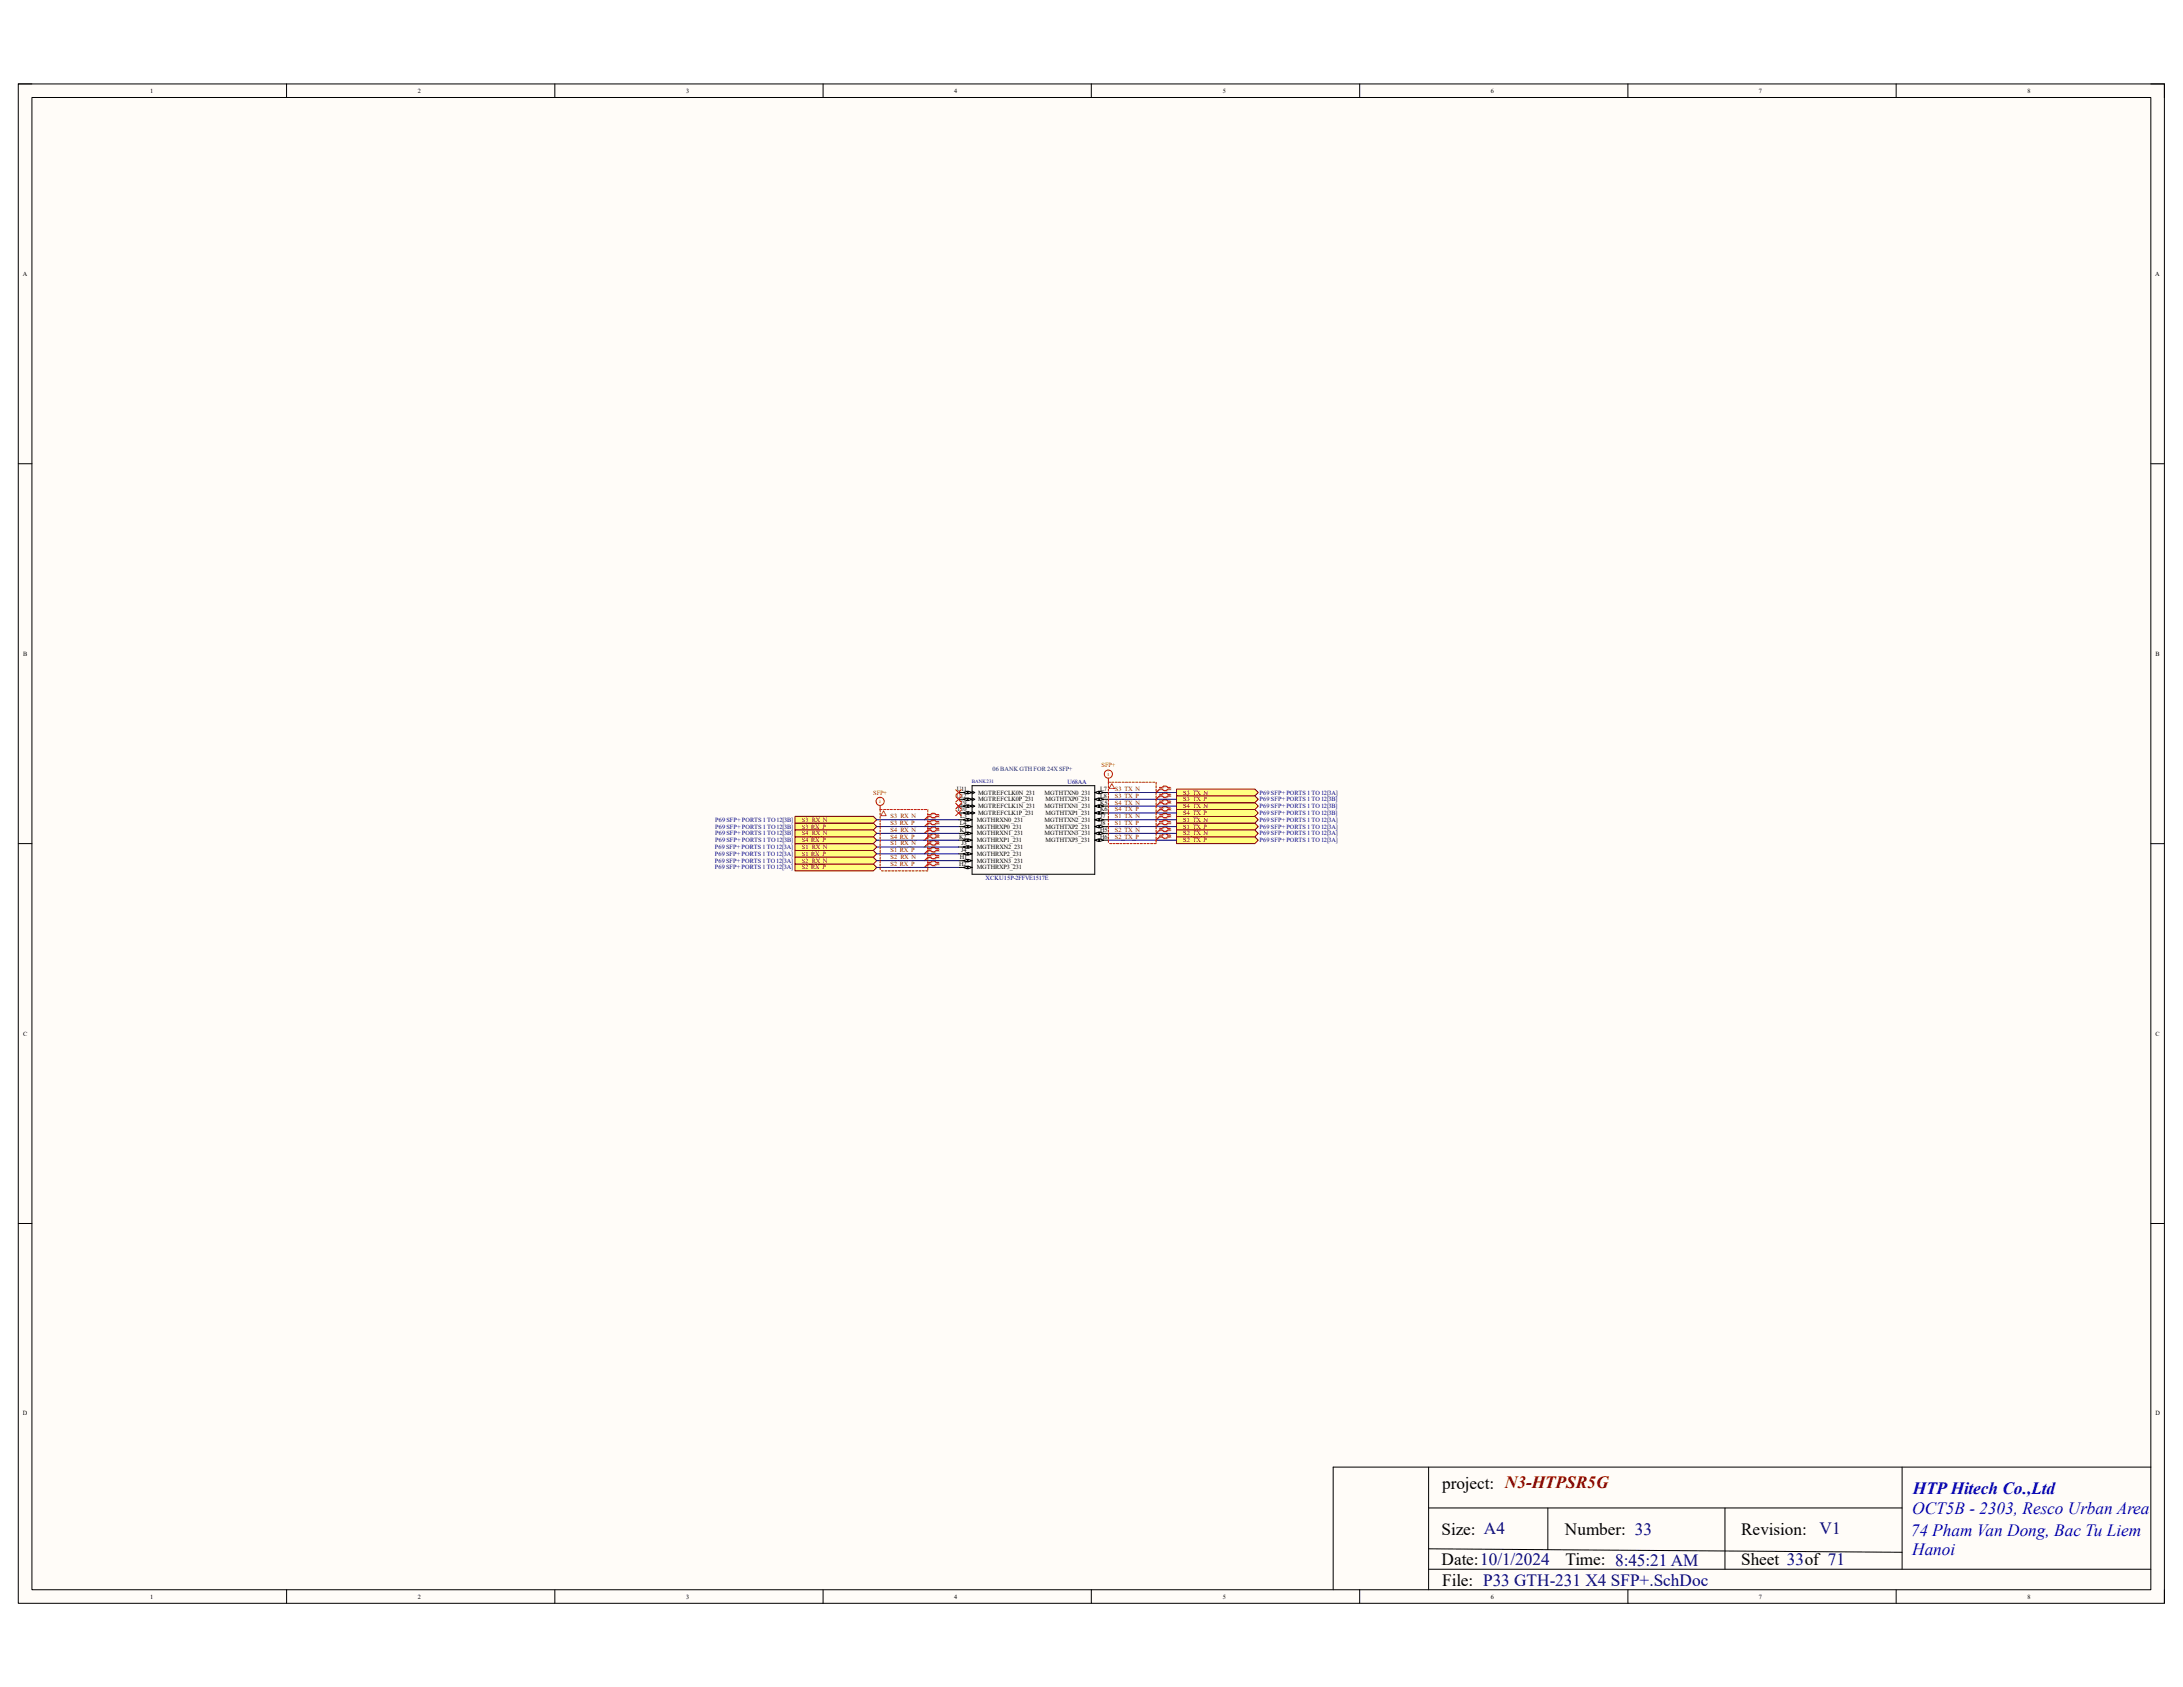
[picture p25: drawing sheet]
<svg xmlns="http://www.w3.org/2000/svg" width="279mm" height="216mm" viewBox="0 0 279 216" stroke-linecap="round" stroke-linejoin="round" font-family="sans-serif">
<defs><g id="words">
<g font-size="2.2">
<text x="184.6" y="190.6">project: N3-HTPSR5G</text>
<text x="184.5" y="196.4">Size: A4</text>
<text x="200.3" y="196.4">Number: 33</text>
<text x="222.8" y="196.4">Revision:</text>
<text x="184.5" y="200.3">Date:10/1/2024</text>
<text x="184.6" y="202.9">File: P33 GTH-231 X4 SFP+.SchDoc</text>
<text x="200.4" y="200.3">Time: 8:45:21 AM</text>
<text x="222.8" y="200.3">Sheet 33of 71</text>
</g>
<g font-size="2.2" fill="#00f">
<text x="244.8" y="191.2">HTP Hitech Co.,Ltd</text>
<text x="244.6" y="196.5">74 Pham Van Dong, Bac Tu Liem</text>
<text x="244.7" y="193.8">OCT5B - 2303, Resco Urban Area</text>
<text x="244.7" y="199.1">Hanoi</text>
</g>
<text font-size="2.2" fill="#000080" x="232.9" y="196.3">V1</text>
<g font-size=".8">
<text x="19.2" y="11.9">1</text>
<text x="53.5" y="11.9">2</text>
<text x="87.8" y="11.9">3</text>
<text x="122.1" y="11.9">4</text>
<text x="156.5" y="11.9">5</text>
<text x="190.8" y="11.9">6</text>
<text x="225.1" y="11.9">7</text>
<text x="259.5" y="11.9">8</text>
<text x="2.9" y="35.3">A</text>
<text x="275.8" y="35.3">A</text>
<text x="3" y="83.9">B</text>
<text x="275.9" y="83.9">B</text>
<text x="122.5" y="101.3">U11</text>
<text x="125.2" y="101.7">MGTREFCLK0N_231</text>
<text x="133.7" y="101.7">MGTHTXN0_231</text>
<text x="140.8" y="101.3">L7</text>
<text x="122.4" y="102.1">U12</text>
<text x="122.5" y="103.8">T10</text>
<text x="122.8" y="107.4">K2</text>
<text x="122.9" y="106.5">K1</text>
<text x="122.9" y="105.6">L4</text>
<text x="122.9" y="103">T9</text>
<text x="122.9" y="104.7">L3</text>
<text x="125" y="107.8">MGTHRXP1_231</text>
<text x="125" y="106.9">MGTHRXN1_231</text>
<text x="125" y="106">MGTHRXP0_231</text>
<text x="125" y="105.2">MGTHRXN0_231</text>
<text x="125.2" y="104.3">MGTREFCLK1P_231</text>
<text x="125.2" y="103.4">MGTREFCLK1N_231</text>
<text x="125.2" y="102.6">MGTREFCLK0P_231</text>
<text x="133.7" y="106.9">MGTHTXN3_231</text>
<text x="133.7" y="105.2">MGTHTXN2_231</text>
<text x="133.7" y="103.4">MGTHTXN1_231</text>
<text x="133.8" y="107.8">MGTHTXP3_231</text>
<text x="133.8" y="106">MGTHTXP2_231</text>
<text x="133.8" y="104.3">MGTHTXP1_231</text>
<text x="133.8" y="102.6">MGTHTXP0_231</text>
<text x="140.8" y="107.4">H6</text>
<text x="140.8" y="106.5">H5</text>
<text x="140.8" y="105.6">J8</text>
<text x="140.8" y="104.7">J7</text>
<text x="140.8" y="103.8">K6</text>
<text x="140.8" y="103">K5</text>
<text x="140.8" y="102.1">L8</text>
<text x="122.8" y="110.8">H2</text>
<text x="122.9" y="110">H1</text>
<text x="123" y="109.1">J4</text>
<text x="123.1" y="108.2">J3</text>
<text x="125" y="111.3">MGTHRXP3_231</text>
<text x="125" y="110.4">MGTHRXN3_231</text>
<text x="125" y="109.5">MGTHRXP2_231</text>
<text x="125" y="108.7">MGTHRXN2_231</text>
<text x="3" y="132.5">C</text>
<text x="275.9" y="132.5">C</text>
<text x="2.9" y="181.1">D</text>
<text x="275.9" y="181.1">D</text>
<text x="19.2" y="204.6">1</text>
<text x="53.5" y="204.6">2</text>
<text x="87.8" y="204.6">3</text>
<text x="122.1" y="204.6">4</text>
<text x="156.5" y="204.6">5</text>
<text x="190.8" y="204.6">6</text>
<text x="225.1" y="204.6">7</text>
<text x="259.5" y="204.6">8</text>
</g>
<g font-size=".8" fill="#f00">
<text x="111.8" y="101.7">SFP+</text>
<text x="141" y="98.2">SFP+</text>
<text x="141.7" y="99.3">i</text>
<text x="112.5" y="102.8">i</text>
</g>
<text font-size=".8" fill="#073763" x="127" y="98.6">06 BANK GTH FOR 24X SFP+</text>
<g font-size=".8" fill="#000080">
<text x="136.6" y="100.4">U68AA</text>
<text x="161.2" y="101.7">P69 SFP+ PORTS 1 TO 12[3A]</text>
<text x="91.5" y="106">P69 SFP+ PORTS 1 TO 12[3B]</text>
<text x="91.5" y="105.2">P69 SFP+ PORTS 1 TO 12[3B]</text>
<text x="91.5" y="107.8">P69 SFP+ PORTS 1 TO 12[3B]</text>
<text x="91.5" y="106.9">P69 SFP+ PORTS 1 TO 12[3B]</text>
<text x="161.2" y="106">P69 SFP+ PORTS 1 TO 12[3A]</text>
<text x="161.2" y="105.2">P69 SFP+ PORTS 1 TO 12[3A]</text>
<text x="161.2" y="107.8">P69 SFP+ PORTS 1 TO 12[3A]</text>
<text x="161.2" y="106.9">P69 SFP+ PORTS 1 TO 12[3A]</text>
<text x="161.2" y="104.3">P69 SFP+ PORTS 1 TO 12[3B]</text>
<text x="161.2" y="103.4">P69 SFP+ PORTS 1 TO 12[3B]</text>
<text x="161.2" y="102.6">P69 SFP+ PORTS 1 TO 12[3B]</text>
<text x="91.5" y="109.5">P69 SFP+ PORTS 1 TO 12[3A]</text>
<text x="91.5" y="108.7">P69 SFP+ PORTS 1 TO 12[3A]</text>
<text x="91.5" y="111.3">P69 SFP+ PORTS 1 TO 12[3A]</text>
<text x="91.5" y="110.4">P69 SFP+ PORTS 1 TO 12[3A]</text>
<text x="126.2" y="112.6">XCKU15P-2FFVE1517E</text>
</g>
<g font-size=".8" fill="#800000">
<text x="142.7" y="101.3">S3_TX_N</text>
<text x="151.4" y="101.7">S3_TX_N</text>
<text x="102.6" y="106">S3_RX_P</text>
<text x="102.6" y="105.2">S3_RX_N</text>
<text x="102.6" y="107.8">S4_RX_P</text>
<text x="102.6" y="106.9">S4_RX_N</text>
<text x="114" y="106.5">S4_RX_N</text>
<text x="114" y="105.6">S3_RX_P</text>
<text x="114" y="104.7">S3_RX_N</text>
<text x="114" y="107.4">S4_RX_P</text>
<text x="142.7" y="102.1">S3_TX_P</text>
<text x="142.7" y="103.8">S4_TX_P</text>
<text x="142.7" y="103">S4_TX_N</text>
<text x="142.7" y="105.6">S1_TX_P</text>
<text x="142.7" y="104.7">S1_TX_N</text>
<text x="142.7" y="107.4">S2_TX_P</text>
<text x="142.7" y="106.5">S2_TX_N</text>
<text x="151.4" y="106">S1_TX_P</text>
<text x="151.4" y="105.2">S1_TX_N</text>
<text x="151.4" y="107.8">S2_TX_P</text>
<text x="151.4" y="106.9">S2_TX_N</text>
<text x="151.4" y="104.3">S4_TX_P</text>
<text x="151.4" y="103.4">S4_TX_N</text>
<text x="151.4" y="102.6">S3_TX_P</text>
<text x="102.6" y="109.5">S1_RX_P</text>
<text x="102.6" y="108.7">S1_RX_N</text>
<text x="102.6" y="111.3">S2_RX_P</text>
<text x="102.6" y="110.4">S2_RX_N</text>
<text x="114" y="108.2">S1_RX_N</text>
<text x="114" y="109.1">S1_RX_P</text>
<text x="114" y="110">S2_RX_N</text>
<text x="114" y="110.8">S2_RX_P</text>
</g>
<text font-size=".6" fill="#000080" x="124.4" y="100.2">BANK 231</text>
</g></defs>
<path d="M2.3 10.7h274.7v194.5h-274.7z" fill-rule="evenodd" fill="#fffcf8"/>
<path d="M2.3 10.7h274.7v194.5h-274.7z" fill="none" stroke="#000" stroke-width=".13"/>
<path d="M4.1 12.5h271.2v191h-271.2z" fill-rule="evenodd" fill="#fffcf8"/>
<g fill="none" stroke="#000" stroke-width=".13">
<path d="M2.3 10.7h1.8M4.1 12.5h271.2v191h-271.2zM36.7 10.7v1.8M71 10.7v1.8M105.3 10.7v1.8M139.7 10.7v1.8M174 10.7v1.8M208.4 10.7v1.8M242.7 10.7v1.8M275.3 10.7h1.7v1.8M2.3 59.3h1.8M275.3 59.4h1.7"/>
<path d="M2.3 108h1.8M275.3 108h1.7M2.3 156.6h1.8M275.3 156.6h1.7M36.7 203.5v1.7M71 203.5v1.7M105.3 203.5v1.7M139.7 203.5v1.7M174 203.5v1.7M208.4 203.5v1.7M242.7 203.5v1.7M277 203.5v1.7"/>
</g>
<g fill="#fff">
<path d="M112.6 103.6h6.2v7.9h-6.2z" fill-rule="evenodd"/>
<path d="M141.9 100.1h6.1v7.9h-6.1z" fill-rule="evenodd"/>
</g>
<path d="M124.4 100.6h15.7v11.3h-15.7zM140.1 107.5h1.8M182.8 187.8v15.7M182.8 193h60.6M182.8 198.2l60.6 .5M198.1 193v5.3M220.8 193v7.8M243.4 187.8v13M275.3 187.8h-104.7v15.7M182.8 200.8h92.5" fill="none" stroke="#000" stroke-width=".13"/>
<g fill="none" stroke="#d0a19e" stroke-width=".13">
<path d="M118.8 105.2h.4l.2-.2h.3l.2 .2h.3M118.8 104.3h.4l.2-.1h.3l.2 .1h.3M118.8 107h.4l.2-.2h.3l.2 .2h.3M118.8 106.1h.4l.2-.2h.3l.2 .2h.3M118.8 108.7h.4l.2-.2h.3l.2 .2h.3M118.8 107.8h.4l.2-.1h.3l.2 .1h.3M118.8 110.4h.4l.2-.1h.3l.2 .1h.3M118.8 109.6h.4l.2-.2h.3l.2 .2h.3M120.2 105.4h-.3l-.2 .2h-.3l-.2-.2h-.4l-.5 .4M120.2 104.6h-.3l-.2 .1h-.3l-.2-.1h-.4l-.5 .3M120.2 107.2h-.3l-.2 .2h-.3l-.2-.2h-.4l-.5 .3M120.2 106.3h-.3l-.2 .2h-.3l-.2-.2h-.4l-.5 .4"/>
<path d="M120.2 108.9h-.3l-.2 .2h-.3l-.2-.2h-.4l-.5 .4M120.2 108.1h-.3l-.2 .1h-.3l-.2-.1h-.4l-.5 .3M120.2 110.7h-.3l-.2 .1h-.3l-.2-.1h-.4l-.5 .3M120.2 109.8h-.3l-.2 .2h-.3l-.2-.2h-.4l-.5 .3M148.5 101.7h.3l.2-.1h.4l.1 .1h.4M148.5 100.9h.3l.2-.2h.4l.1 .2h.4M148.5 103.5h.3l.2-.2h.4l.1 .2h.4M148.5 102.6h.3l.2-.2h.4l.1 .2h.4M148.5 105.2h.3l.2-.2h.4l.1 .2h.4M148.5 104.3h.3l.2-.1h.4l.1 .1h.4M148.5 107h.3l.2-.2h.4l.1 .2h.4M148.5 106.1h.3l.2-.2h.4l.1 .2h.4"/>
<path d="M149.9 101.9h-.4l-.1 .2h-.4l-.2-.2h-.3l-.5 .4M149.9 101.1h-.4l-.1 .2h-.4l-.2-.2h-.3l-.5 .3M149.9 103.7h-.4l-.1 .2h-.4l-.2-.2h-.3l-.5 .3M149.9 102.8h-.4l-.1 .2h-.4l-.2-.2h-.3l-.5 .4M149.9 105.4h-.4l-.1 .2h-.4l-.2-.2h-.3l-.5 .4M149.9 104.6h-.4l-.1 .1h-.4l-.2-.1h-.3l-.5 .3M149.9 107.2h-.4l-.1 .2h-.4l-.2-.2h-.3l-.5 .3M149.9 106.3h-.4l-.1 .2h-.4l-.2-.2h-.3l-.5 .4"/>
</g>
<g fill="none" stroke="#f00" stroke-width=".13">
<path d="M118.8 105.1h.3l.2-.1h.3l.2 .1h.3M118.8 104.3h.3l.2-.2h.3l.2 .2h.3M118.8 106.9h.3l.2-.2h.3l.2 .2h.3M118.8 106h.3l.2-.2h.3l.2 .2h.3M118.8 108.6h.3l.2-.2h.3l.2 .2h.3M118.8 107.7h.3l.2-.1h.3l.2 .1h.3M118.8 110.4h.3l.2-.2h.3l.2 .2h.3M118.8 109.5h.3l.2-.2h.3l.2 .2h.3M120.1 105.3h-.3l-.2 .2h-.3l-.2-.2h-.3l-.5 .5M120.1 104.5h-.3l-.2 .1h-.3l-.2-.1h-.3l-.5 .4M120.1 107.1h-.3l-.2 .2h-.3l-.2-.2h-.3l-.5 .4M120.1 106.2h-.3l-.2 .2h-.3l-.2-.2h-.3l-.5 .5"/>
<path d="M120.1 108.8h-.3l-.2 .2h-.3l-.2-.2h-.3l-.5 .5M120.1 108h-.3l-.2 .1h-.3l-.2-.1h-.3l-.5 .4M120.1 110.6h-.3l-.2 .2h-.3l-.2-.2h-.3l-.5 .4M120.1 109.7h-.3l-.2 .2h-.3l-.2-.2h-.3l-.5 .4M148.4 101.6h.3l.2-.1h.4l.1 .1h.4M148.4 100.8h.3l.2-.2h.4l.1 .2h.4M148.4 103.4h.3l.2-.2h.4l.1 .2h.4M148.4 102.5h.3l.2-.2h.4l.1 .2h.4M148.4 105.1h.3l.2-.1h.4l.1 .1h.4M148.4 104.3h.3l.2-.2h.4l.1 .2h.4M148.4 106.9h.3l.2-.2h.4l.1 .2h.4M148.4 106h.3l.2-.2h.4l.1 .2h.4"/>
<path d="M149.8 101.9h-.4l-.1 .1h-.4l-.2-.1h-.3l-.4 .4M149.8 101h-.4l-.1 .2h-.4l-.2-.2h-.3l-.4 .4M149.8 103.6h-.4l-.1 .2h-.4l-.2-.2h-.3l-.4 .4M149.8 102.7h-.4l-.1 .2h-.4l-.2-.2h-.3l-.4 .5M149.8 105.3h-.4l-.1 .2h-.4l-.2-.2h-.3l-.4 .5M149.8 104.5h-.4l-.1 .1h-.4l-.2-.1h-.3l-.4 .4M149.8 107.1h-.4l-.1 .2h-.4l-.2-.2h-.3l-.4 .4M149.8 106.2h-.4l-.1 .2h-.4l-.2-.2h-.3l-.4 .5"/>
</g>
<path d="M140.1 107.5l.5-.1v.3z" fill="#f8fcff"/>
<path d="M140.1 107.5l.5-.1v.3z" fill="none" stroke="#000" stroke-width=".13"/>
<path d="M140.7 107.4l.6 .1-.6 .2z" fill="#f8fcff"/>
<path d="M140.1 106.7h1.8M140.7 107.4l.6 .1-.6 .2z" fill="none" stroke="#000" stroke-width=".13"/>
<path d="M140.1 106.7l.5-.2v.3z" fill="#f8fcff"/>
<path d="M140.1 106.7l.5-.2v.3z" fill="none" stroke="#000" stroke-width=".13"/>
<path d="M140.7 106.5l.6 .2-.6 .1z" fill="#f8fcff"/>
<path d="M140.1 105.8h1.8M140.7 106.5l.6 .2-.6 .1z" fill="none" stroke="#000" stroke-width=".13"/>
<path d="M140.1 105.8l.5-.2v.4z" fill="#f8fcff"/>
<path d="M140.1 105.8l.5-.2v.4z" fill="none" stroke="#000" stroke-width=".13"/>
<path d="M140.7 105.6l.6 .2-.6 .2z" fill="#f8fcff"/>
<path d="M140.1 104.9h1.8M140.7 105.6l.6 .2-.6 .2z" fill="none" stroke="#000" stroke-width=".13"/>
<path d="M140.1 104.9l.5-.2v.4z" fill="#f8fcff"/>
<path d="M140.1 104.9l.5-.2v.4z" fill="none" stroke="#000" stroke-width=".13"/>
<path d="M140.7 104.7l.6 .2-.6 .2z" fill="#f8fcff"/>
<path d="M140.1 104h1.8M140.7 104.7l.6 .2-.6 .2z" fill="none" stroke="#000" stroke-width=".13"/>
<path d="M140.1 104l.5-.1v.3z" fill="#f8fcff"/>
<path d="M140.1 104l.5-.1v.3z" fill="none" stroke="#000" stroke-width=".13"/>
<path d="M140.7 103.9l.6 .1-.6 .2z" fill="#f8fcff"/>
<path d="M140.1 103.2h1.8M140.7 103.9l.6 .1-.6 .2z" fill="none" stroke="#000" stroke-width=".13"/>
<path d="M140.1 103.2l.5-.2v.3z" fill="#f8fcff"/>
<path d="M140.1 103.2l.5-.2v.3z" fill="none" stroke="#000" stroke-width=".13"/>
<path d="M140.7 103l.6 .2-.6 .1z" fill="#f8fcff"/>
<path d="M140.1 102.3h1.8M140.7 103l.6 .2-.6 .1z" fill="none" stroke="#000" stroke-width=".13"/>
<path d="M140.1 102.3l.5-.2v.4z" fill="#f8fcff"/>
<path d="M140.1 102.3l.5-.2v.4z" fill="none" stroke="#000" stroke-width=".13"/>
<path d="M140.7 102.1l.6 .2-.6 .2z" fill="#f8fcff"/>
<path d="M140.1 101.4h1.8M140.7 102.1l.6 .2-.6 .2z" fill="none" stroke="#000" stroke-width=".13"/>
<path d="M140.1 101.4l.5-.1v.3z" fill="#f8fcff"/>
<path d="M140.1 101.4l.5-.1v.3z" fill="none" stroke="#000" stroke-width=".13"/>
<path d="M140.7 101.3l.6 .1-.6 .2z" fill="#f8fcff"/>
<path d="M122.7 111h1.7M140.7 101.3l.6 .1-.6 .2z" fill="none" stroke="#000" stroke-width=".13"/>
<path d="M123.9 110.8l.5 .2-.5 .2z" fill="#f8fcff"/>
<path d="M123.9 110.8l.5 .2-.5 .2z" fill="none" stroke="#000" stroke-width=".13"/>
<path d="M123.3 111l.5-.2v.4z" fill="#f8fcff"/>
<path d="M122.7 110.1h1.7M123.3 111l.5-.2v.4z" fill="none" stroke="#000" stroke-width=".13"/>
<path d="M123.9 110l.5 .1-.5 .2z" fill="#f8fcff"/>
<path d="M123.9 110l.5 .1-.5 .2z" fill="none" stroke="#000" stroke-width=".13"/>
<path d="M123.3 110.1l.5-.1v.3z" fill="#f8fcff"/>
<path d="M122.7 109.3h1.7M123.3 110.1l.5-.1v.3z" fill="none" stroke="#000" stroke-width=".13"/>
<path d="M123.9 109.1l.5 .2-.5 .1z" fill="#f8fcff"/>
<path d="M123.9 109.1l.5 .2-.5 .1z" fill="none" stroke="#000" stroke-width=".13"/>
<path d="M123.3 109.3l.5-.2v.3z" fill="#f8fcff"/>
<path d="M122.7 108.4h1.7M123.3 109.3l.5-.2v.3z" fill="none" stroke="#000" stroke-width=".13"/>
<path d="M123.9 108.2l.5 .2-.5 .2z" fill="#f8fcff"/>
<path d="M123.9 108.2l.5 .2-.5 .2z" fill="none" stroke="#000" stroke-width=".13"/>
<path d="M123.3 108.4l.5-.2v.4z" fill="#f8fcff"/>
<path d="M122.7 107.5h1.7M123.3 108.4l.5-.2v.4z" fill="none" stroke="#000" stroke-width=".13"/>
<path d="M123.9 107.4l.5 .1-.5 .2z" fill="#f8fcff"/>
<path d="M123.9 107.4l.5 .1-.5 .2z" fill="none" stroke="#000" stroke-width=".13"/>
<path d="M123.3 107.5l.5-.1v.3z" fill="#f8fcff"/>
<path d="M122.7 106.7h1.7M123.3 107.5l.5-.1v.3z" fill="none" stroke="#000" stroke-width=".13"/>
<path d="M123.9 106.5l.5 .2-.5 .1z" fill="#f8fcff"/>
<path d="M123.9 106.5l.5 .2-.5 .1z" fill="none" stroke="#000" stroke-width=".13"/>
<path d="M123.3 106.7l.5-.2v.3z" fill="#f8fcff"/>
<path d="M122.7 105.8h1.7M123.3 106.7l.5-.2v.3z" fill="none" stroke="#000" stroke-width=".13"/>
<path d="M123.9 105.6l.5 .2-.5 .2z" fill="#f8fcff"/>
<path d="M123.9 105.6l.5 .2-.5 .2z" fill="none" stroke="#000" stroke-width=".13"/>
<path d="M123.3 105.8l.5-.2v.4z" fill="#f8fcff"/>
<path d="M122.7 104.9h1.7M123.3 105.8l.5-.2v.4z" fill="none" stroke="#000" stroke-width=".13"/>
<path d="M123.9 104.7l.5 .2-.5 .2z" fill="#f8fcff"/>
<path d="M123.9 104.7l.5 .2-.5 .2z" fill="none" stroke="#000" stroke-width=".13"/>
<path d="M123.3 104.9l.5-.2v.4z" fill="#f8fcff"/>
<path d="M122.7 104h1.7M123.3 104.9l.5-.2v.4z" fill="none" stroke="#000" stroke-width=".13"/>
<path d="M123.9 103.9l.5 .1-.5 .2z" fill="#f8fcff"/>
<path d="M123.9 103.9l.5 .1-.5 .2z" fill="none" stroke="#000" stroke-width=".13"/>
<path d="M123.3 104l.5-.1v.3z" fill="#f8fcff"/>
<path d="M122.7 103.2h1.7M123.3 104l.5-.1v.3zM124.4 103.9l.4 .1-.4 .2" fill="none" stroke="#000" stroke-width=".13"/>
<path d="M123.9 103l.5 .2-.5 .1z" fill="#f8fcff"/>
<path d="M123.9 103l.5 .2-.5 .1z" fill="none" stroke="#000" stroke-width=".13"/>
<path d="M123.3 103.2l.5-.2v.3z" fill="#f8fcff"/>
<path d="M122.7 102.3h1.7M123.3 103.2l.5-.2v.3zM124.4 103l.4 .2-.4 .1" fill="none" stroke="#000" stroke-width=".13"/>
<path d="M123.9 102.1l.5 .2-.5 .2z" fill="#f8fcff"/>
<path d="M123.9 102.1l.5 .2-.5 .2z" fill="none" stroke="#000" stroke-width=".13"/>
<path d="M123.3 102.3l.5-.2v.4z" fill="#f8fcff"/>
<path d="M122.7 101.4h1.7M123.3 102.3l.5-.2v.4zM124.4 102.1l.4 .2-.4 .2" fill="none" stroke="#000" stroke-width=".13"/>
<path d="M123.9 101.3l.5 .1-.5 .2z" fill="#f8fcff"/>
<path d="M123.9 101.3l.5 .1-.5 .2z" fill="none" stroke="#000" stroke-width=".13"/>
<path d="M123.3 101.4l.5-.1v.3z" fill="#f8fcff"/>
<path d="M123.3 101.4l.5-.1v.3zM124.4 101.3l.4 .1-.4 .2" fill="none" stroke="#000" stroke-width=".13"/>
<path d="M101.7 108.8h10.1l.4 .5-.4 .4h-10.1z" fill-rule="evenodd" fill="#ffff80"/>
<path d="M101.7 108.8h10.1l.4 .5-.4 .4h-10.1z" fill="none" stroke="#800000" stroke-width=".13"/>
<path d="M101.7 108h10.1l.4 .4-.4 .4h-10.1z" fill-rule="evenodd" fill="#ffff80"/>
<path d="M101.7 108h10.1l.4 .4-.4 .4h-10.1z" fill="none" stroke="#800000" stroke-width=".13"/>
<path d="M101.7 110.6h10.1l.4 .4-.4 .5h-10.1z" fill-rule="evenodd" fill="#ffff80"/>
<path d="M101.7 110.6h10.1l.4 .4-.4 .5h-10.1z" fill="none" stroke="#800000" stroke-width=".13"/>
<path d="M101.7 109.7h10.1l.4 .4-.4 .5h-10.1z" fill-rule="evenodd" fill="#ffff80"/>
<path d="M101.7 109.7h10.1l.4 .4-.4 .5h-10.1z" fill="none" stroke="#800000" stroke-width=".13"/>
<path d="M101.7 105.3h10.1l.4 .5-.4 .4h-10.1z" fill-rule="evenodd" fill="#ffff80"/>
<path d="M101.7 105.3h10.1l.4 .5-.4 .4h-10.1z" fill="none" stroke="#800000" stroke-width=".13"/>
<path d="M101.7 104.5h10.1l.4 .4-.4 .4h-10.1z" fill-rule="evenodd" fill="#ffff80"/>
<path d="M101.7 104.5h10.1l.4 .4-.4 .4h-10.1z" fill="none" stroke="#800000" stroke-width=".13"/>
<path d="M101.7 107.1h10.1l.4 .4-.4 .5h-10.1z" fill-rule="evenodd" fill="#ffff80"/>
<path d="M101.7 107.1h10.1l.4 .4-.4 .5h-10.1z" fill="none" stroke="#800000" stroke-width=".13"/>
<path d="M101.7 106.2h10.1l.4 .5-.4 .4h-10.1z" fill-rule="evenodd" fill="#ffff80"/>
<path d="M101.7 106.2h10.1l.4 .5-.4 .4h-10.1z" fill="none" stroke="#800000" stroke-width=".13"/>
<path d="M150.6 105.3h10l.4 .5-.4 .4h-10z" fill-rule="evenodd" fill="#ffff80"/>
<path d="M150.6 105.3h10l.4 .5-.4 .4h-10z" fill="none" stroke="#800000" stroke-width=".13"/>
<path d="M150.6 104.5h10l.4 .4-.4 .4h-10z" fill-rule="evenodd" fill="#ffff80"/>
<path d="M150.6 104.5h10l.4 .4-.4 .4h-10z" fill="none" stroke="#800000" stroke-width=".13"/>
<path d="M150.6 107.1h10l.4 .4-.4 .5h-10z" fill-rule="evenodd" fill="#ffff80"/>
<path d="M150.6 107.1h10l.4 .4-.4 .5h-10z" fill="none" stroke="#800000" stroke-width=".13"/>
<path d="M150.6 106.2h10l.4 .5-.4 .4h-10z" fill-rule="evenodd" fill="#ffff80"/>
<path d="M150.6 106.2h10l.4 .5-.4 .4h-10z" fill="none" stroke="#800000" stroke-width=".13"/>
<path d="M150.6 103.6h10l.4 .4-.4 .5h-10z" fill-rule="evenodd" fill="#ffff80"/>
<path d="M150.6 103.6h10l.4 .4-.4 .5h-10z" fill="none" stroke="#800000" stroke-width=".13"/>
<path d="M150.6 102.7h10l.4 .5-.4 .4h-10z" fill-rule="evenodd" fill="#ffff80"/>
<path d="M150.6 102.7h10l.4 .5-.4 .4h-10z" fill="none" stroke="#800000" stroke-width=".13"/>
<path d="M150.6 101h10l.4 .4-.4 .5h-10z" fill-rule="evenodd" fill="#ffff80"/>
<path d="M150.6 101h10l.4 .4-.4 .5h-10z" fill="none" stroke="#800000" stroke-width=".13"/>
<path d="M150.6 101.9h10l.4 .4-.4 .4h-10z" fill-rule="evenodd" fill="#ffff80"/>
<path d="M150.6 101.9h10l.4 .4-.4 .4h-10z" fill="none" stroke="#800000" stroke-width=".13"/>
<g fill="none" stroke="#f00" stroke-width=".13">
<path d="M141.9 99.6v.8M112.6 103.6h.3M112.6 103.1v.8M112.6 104v.3M112.6 104.5v.2M112.6 104.9v.3M112.6 105.3v.3M112.6 105.8v.3M112.6 106.2v.3M112.6 106.7v.2M112.6 107.1v.3M112.6 107.5v.3"/>
<path d="M112.6 108v.2M112.6 108.4v.3M112.6 108.8v.3M112.6 109.3v.2M112.6 109.7v.3M112.6 110.1v.3M112.6 110.6v.2M112.6 111v.3M112.8 111.5h.3M113.1 103.6h.3M113.2 111.5h.3M113.5 103.6h.3"/>
<path d="M113.7 111.5h.3M114 103.6h.2M114.1 111.5h.3M114.4 103.6h.3M114.6 111.5h.2M114.8 103.6h.3M115 111.5h.3M115.3 103.6h.2M115.4 111.5h.3M115.7 103.6h.3M115.9 111.5h.2M116.1 103.6h.3"/>
<path d="M116.3 111.5h.3M116.6 103.6h.2M116.7 111.5h.3M117 103.6h.3M117.2 111.5h.2M117.4 103.6h.3M117.6 111.5h.3M117.9 103.6h.3M118 111.5h.3M118.3 103.6h.3M118.5 111.5h.3M118.8 103.6v.3"/>
<path d="M118.8 104v.3M118.8 104.5v.2M118.8 104.9v.3M118.8 105.3v.3M118.8 105.8v.3M118.8 106.2v.3M118.8 106.7v.2M118.8 107.1v.3M118.8 107.5v.3M118.8 108v.2M118.8 108.4v.3M118.8 108.8v.3"/>
<path d="M118.8 109.3v.2M118.8 109.7v.3M118.8 110.1v.3M118.8 110.6v.2M118.8 111v.3M122.3 101.1l.7 .7M122.3 102.8l.7 .7M122.3 101.9l.7 .7M122.3 103.7l.7 .7M123 101.1l-.7 .7M123 102.8l-.7 .7M123 101.9l-.7 .7"/>
<path d="M123 103.7l-.7 .7M141.9 100.1h.2M141.9 100.6v.2M141.9 101v.3M141.9 101.4v.3M141.9 101.9v.2M141.9 102.3v.3M141.9 102.7v.3M141.9 103.2v.2M141.9 103.6v.3M141.9 104v.3M141.9 104.5v.2"/>
<path d="M141.9 104.9v.3M141.9 105.3v.3M141.9 105.8v.3M141.9 106.2v.3M141.9 106.7v.2M141.9 107.1v.3M141.9 107.5v.3M142 108h.3M142.3 100.1h.3M142.5 108h.2M142.7 100.1h.3M142.9 108h.3"/>
<path d="M143.2 100.1h.2M143.3 108h.3M143.6 100.1h.3M143.8 108h.2M144 100.1h.3M144.2 108h.3M144.5 100.1h.2M144.6 108h.3M144.9 100.1h.3M145.1 108h.2M145.3 100.1h.3M145.5 108h.3"/>
<path d="M145.8 100.1h.3M145.9 108h.3M146.2 100.1h.3M146.4 108h.3M146.7 100.1h.2M146.8 108h.3M147.1 100.1h.3M147.3 108h.2M147.5 100.1h.3M147.7 108h.3M148 100.1v.3M148 100.6v.2"/>
<path d="M148 101v.3M148 101.4v.3M148 101.9v.2M148 102.3v.3M148 102.7v.3M148 103.2v.2M148 103.6v.3M148 104v.3M148 104.5v.2M148 104.9v.3M148 105.3v.3M148 105.8v.3"/>
<path d="M148 106.2v.3M148 106.7v.2M148 107.1v.3M148 107.5v.3"/>
<circle cx="141.9" cy="99.1" r=".52"/>
<circle cx="112.6" cy="102.6" r=".52"/>
</g>
<g fill="none" stroke="#000080" stroke-width=".13">
<path d="M112.2 111h10.5M112.2 110.1h10.5M112.2 109.3h10.5M112.2 108.4h10.5M112.2 107.5h10.5M112.2 106.7h10.5M112.2 105.8h10.5M112.2 104.9h10.5M141.9 102.3h8.7M141.9 107.5h8.7M141.9 106.7h8.7M141.9 105.8h8.7"/>
<path d="M141.9 104.9h8.7M141.9 104h8.7M141.9 103.2h8.7M141.9 101.4h8.7"/>
</g>
<path d="M113.1 103.8l.3 .6h-.7zM142.3 100.3l.3 .6h-.7z" fill="none" stroke="#f33" stroke-width=".13"/>
<use href="#words"/>
</svg>
